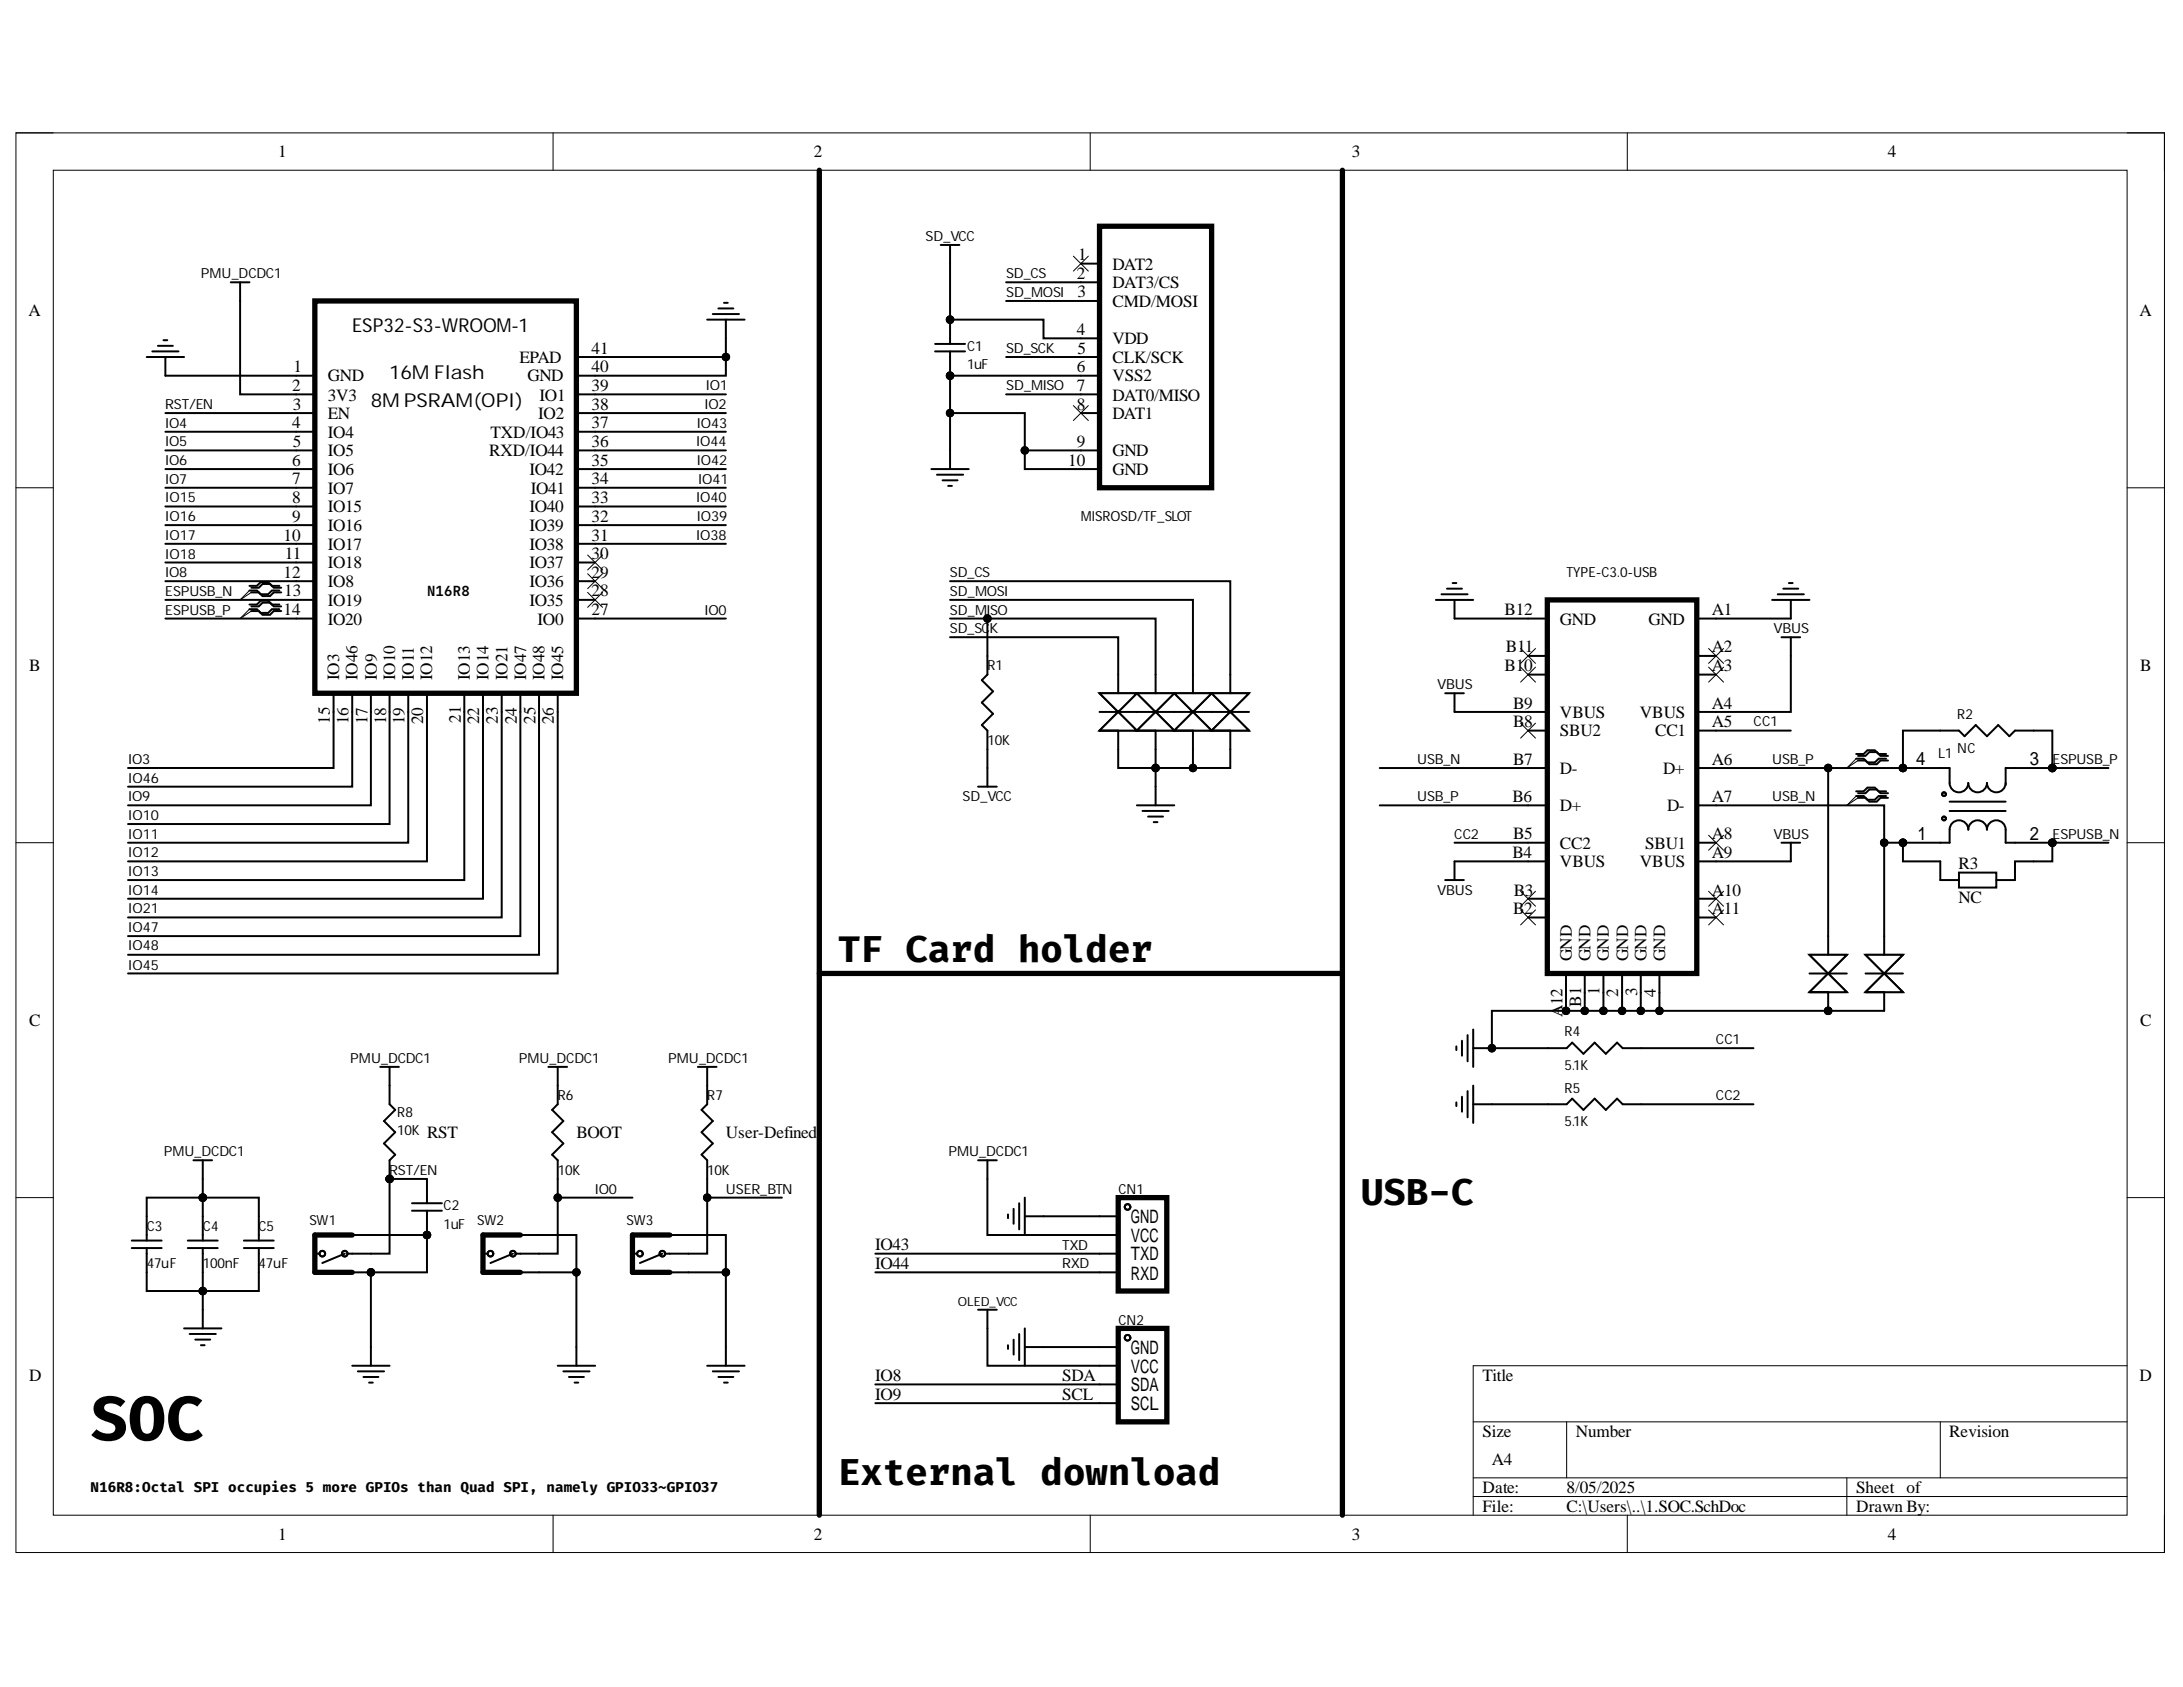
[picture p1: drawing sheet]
<svg xmlns="http://www.w3.org/2000/svg" width="279mm" height="216mm" viewBox="0 0 279 216" stroke-linecap="round" stroke-linejoin="round" font-family="sans-serif">
<defs><g id="words">
<text font-size="7.8" x="11.6" y="184.3">SOC</text>
<g font-size="4.7">
<text x="107.3" y="123.2">TF Card holder</text>
<text x="174.2" y="154.2">USB-C</text>
<text x="107.3" y="190.1">External download</text>
</g>
<g font-size="2.5">
<text x="45.1" y="42.6">ESP32-S3-WROOM-1</text>
<text x="47.5" y="52.1">8M PSRAM(OPI)</text>
<text x="49.8" y="48.6">16M Flash</text>
</g>
<g font-size="2.4">
<text x="144.8" y="156.6">GND</text>
<text x="144.8" y="158.9">VCC</text>
<text x="144.8" y="161.3">TXD</text>
<text x="144.8" y="163.8">RXD</text>
<text x="144.8" y="173.3">GND</text>
<text x="144.8" y="175.7">VCC</text>
<text x="144.8" y="178.1">SDA</text>
<text x="144.8" y="180.4">SCL</text>
</g>
<g font-size="2.2">
<text x="35.6" y="20.1">1</text>
<text x="104.1" y="20.1">2</text>
<text x="173" y="20.1">3</text>
<text x="241.6" y="20.1">4</text>
<text x="137.8" y="35.7">2</text>
<text x="138" y="33.3">1</text>
<text x="142.4" y="34.5">DAT2</text>
<text x="3.6" y="40.4">A</text>
<text x="137.9" y="38.1">3</text>
<text x="142.4" y="36.9">DAT3/CS</text>
<text x="142.4" y="39.3">CMD/MOSI</text>
<text x="273.9" y="40.4">A</text>
<text x="37.6" y="47.6">1</text>
<text x="66.5" y="46.4">EPAD</text>
<text x="75.7" y="47.6">40</text>
<text x="75.7" y="45.3">41</text>
<text x="137.8" y="42.9">4</text>
<text x="137.8" y="47.6">6</text>
<text x="137.9" y="45.3">5</text>
<text x="142.4" y="44.1">VDD</text>
<text x="142.4" y="46.4">CLK/SCK</text>
<text x="37.4" y="50.1">2</text>
<text x="37.5" y="52.4">3</text>
<text x="42" y="48.8">GND</text>
<text x="42" y="51.3">3V3</text>
<text x="42" y="53.6">EN</text>
<text x="67.5" y="48.8">GND</text>
<text x="68.9" y="53.6">IO2</text>
<text x="69" y="51.3">IO1</text>
<text x="75.7" y="52.4">38</text>
<text x="75.7" y="50.1">39</text>
<text x="137.8" y="50.1">7</text>
<text x="137.8" y="52.4">8</text>
<text x="142.4" y="48.8">VSS2</text>
<text x="142.4" y="51.3">DAT0/MISO</text>
<text x="142.4" y="53.6">DAT1</text>
<text x="37.4" y="54.8">4</text>
<text x="37.4" y="59.6">6</text>
<text x="37.5" y="57.2">5</text>
<text x="42" y="56">IO4</text>
<text x="42" y="58.4">IO5</text>
<text x="62.6" y="58.4">RXD/IO44</text>
<text x="62.8" y="56">TXD/IO43</text>
<text x="75.7" y="59.6">35</text>
<text x="75.7" y="57.2">36</text>
<text x="75.7" y="54.8">37</text>
<text x="136.7" y="59.6">10</text>
<text x="137.8" y="57.2">9</text>
<text x="142.4" y="58.4">GND</text>
<text x="37.4" y="62">7</text>
<text x="37.4" y="64.4">8</text>
<text x="42" y="60.8">IO6</text>
<text x="42" y="63.2">IO7</text>
<text x="42" y="65.6">IO15</text>
<text x="67.8" y="65.6">IO40</text>
<text x="67.8" y="60.8">IO42</text>
<text x="67.9" y="63.2">IO41</text>
<text x="75.7" y="64.4">33</text>
<text x="75.7" y="62">34</text>
<text x="142.4" y="60.8">GND</text>
<text x="36.3" y="69.2">10</text>
<text x="36.5" y="71.6">11</text>
<text x="37.4" y="66.7">9</text>
<text x="42" y="68">IO16</text>
<text x="42" y="70.4">IO17</text>
<text x="67.8" y="70.4">IO38</text>
<text x="67.8" y="68">IO39</text>
<text x="75.7" y="71.6">30</text>
<text x="75.7" y="69.2">31</text>
<text x="75.7" y="66.7">32</text>
<text x="36.3" y="73.9">12</text>
<text x="36.4" y="76.3">13</text>
<text x="42" y="72.7">IO18</text>
<text x="42" y="75.1">IO8</text>
<text x="42" y="77.6">IO19</text>
<text x="67.8" y="77.6">IO35</text>
<text x="67.8" y="75.1">IO36</text>
<text x="67.8" y="72.7">IO37</text>
<text x="75.7" y="76.3">28</text>
<text x="75.7" y="73.9">29</text>
<text x="36.3" y="78.8">14</text>
<text x="42" y="79.9">IO20</text>
<text x="68.8" y="79.9">IO0</text>
<text x="75.7" y="78.8">27</text>
<text x="192.6" y="78.8">B12</text>
<text x="192.7" y="83.5">B11</text>
<text x="199.7" y="79.9">GND</text>
<text x="211" y="79.9">GND</text>
<text x="219.1" y="78.8">A1</text>
<text x="219.1" y="83.5">A2</text>
<text x="3.7" y="85.9">B</text>
<text x="43.4" y="87" transform="rotate(-90 43.4 87)">IO3</text>
<text x="45.8" y="87" transform="rotate(-90 45.8 87)">IO46</text>
<text x="48.2" y="87" transform="rotate(-90 48.2 87)">IO9</text>
<text x="50.6" y="87" transform="rotate(-90 50.6 87)">IO10</text>
<text x="53" y="87" transform="rotate(-90 53 87)">IO11</text>
<text x="55.3" y="87" transform="rotate(-90 55.3 87)">IO12</text>
<text x="60.2" y="87" transform="rotate(-90 60.2 87)">IO13</text>
<text x="62.5" y="87" transform="rotate(-90 62.5 87)">IO14</text>
<text x="65" y="87" transform="rotate(-90 65 87)">IO21</text>
<text x="67.3" y="87" transform="rotate(-90 67.3 87)">IO47</text>
<text x="69.7" y="87" transform="rotate(-90 69.7 87)">IO48</text>
<text x="72.1" y="87" transform="rotate(-90 72.1 87)">IO45</text>
<text x="192.6" y="85.9">B10</text>
<text x="219.1" y="85.9">A3</text>
<text x="273.9" y="85.9">B</text>
<text x="42.2" y="92.6" transform="rotate(-90 42.2 92.6)">15</text>
<text x="44.6" y="92.7" transform="rotate(-90 44.6 92.7)">16</text>
<text x="47" y="92.7" transform="rotate(-90 47 92.7)">17</text>
<text x="49.4" y="92.7" transform="rotate(-90 49.4 92.7)">18</text>
<text x="51.8" y="92.7" transform="rotate(-90 51.8 92.7)">19</text>
<text x="54.1" y="92.7" transform="rotate(-90 54.1 92.7)">20</text>
<text x="59" y="92.5" transform="rotate(-90 59 92.5)">21</text>
<text x="61.3" y="92.7" transform="rotate(-90 61.3 92.7)">22</text>
<text x="63.7" y="92.6" transform="rotate(-90 63.7 92.6)">23</text>
<text x="66.2" y="92.7" transform="rotate(-90 66.2 92.7)">24</text>
<text x="68.5" y="92.6" transform="rotate(-90 68.5 92.6)">25</text>
<text x="70.9" y="92.7" transform="rotate(-90 70.9 92.7)">26</text>
<text x="193.7" y="93">B8</text>
<text x="193.7" y="90.7">B9</text>
<text x="199.7" y="94.2">SBU2</text>
<text x="199.7" y="91.9">VBUS</text>
<text x="209.9" y="91.9">VBUS</text>
<text x="211.8" y="94.2">CC1</text>
<text x="219.1" y="90.7">A4</text>
<text x="219.1" y="93">A5</text>
<text x="193.7" y="97.9">B7</text>
<text x="199.7" y="99.1">D-</text>
<text x="212.9" y="99.1">D+</text>
<text x="219.1" y="97.9">A6</text>
<text x="193.6" y="102.6">B6</text>
<text x="193.7" y="107.4">B5</text>
<text x="199.7" y="103.8">D+</text>
<text x="213.4" y="103.8">D-</text>
<text x="219.1" y="102.6">A7</text>
<text x="219.1" y="107.4">A8</text>
<text x="193.6" y="109.8">B4</text>
<text x="199.7" y="111">VBUS</text>
<text x="199.7" y="108.6">CC2</text>
<text x="209.9" y="111">VBUS</text>
<text x="210.6" y="108.6">SBU1</text>
<text x="219.1" y="109.8">A9</text>
<text x="250.7" y="111.2">R3</text>
<text x="193.7" y="117">B2</text>
<text x="193.7" y="114.6">B3</text>
<text x="219.1" y="114.6">A10</text>
<text x="219.1" y="117">A11</text>
<text x="250.7" y="115.5">NC</text>
<text x="201.2" y="123" transform="rotate(-90 201.2 123)">GND</text>
<text x="203.5" y="123" transform="rotate(-90 203.5 123)">GND</text>
<text x="205.9" y="123" transform="rotate(-90 205.9 123)">GND</text>
<text x="208.4" y="123" transform="rotate(-90 208.4 123)">GND</text>
<text x="210.7" y="123" transform="rotate(-90 210.7 123)">GND</text>
<text x="213.1" y="123" transform="rotate(-90 213.1 123)">GND</text>
<text x="3.7" y="131.4">C</text>
<text x="200" y="130.2" transform="rotate(-90 200 130.2)">A12</text>
<text x="202.4" y="128.8" transform="rotate(-90 202.4 128.8)">B1</text>
<text x="204.7" y="127.4" transform="rotate(-90 204.7 127.4)">1</text>
<text x="207.1" y="127.6" transform="rotate(-90 207.1 127.6)">2</text>
<text x="209.6" y="127.5" transform="rotate(-90 209.6 127.5)">3</text>
<text x="211.9" y="127.6" transform="rotate(-90 211.9 127.6)">4</text>
<text x="273.9" y="131.4">C</text>
<text x="54.7" y="145.7">RST</text>
<text x="73.8" y="145.7">BOOT</text>
<text x="92.9" y="145.7">User-Defined</text>
<text x="112" y="160">IO43</text>
<text x="112" y="162.4">IO44</text>
<text x="3.7" y="176.8">D</text>
<text x="112" y="179.2">IO9</text>
<text x="112" y="176.8">IO8</text>
<text x="136" y="176.8">SDA</text>
<text x="136" y="179.2">SCL</text>
<text x="189.8" y="176.8">Title</text>
<text x="273.9" y="176.8">D</text>
<text x="189.8" y="183.9">Size</text>
<text x="201.7" y="183.9">Number</text>
<text x="249.5" y="183.9">Revision</text>
<text x="189.8" y="191.1">Date:</text>
<text x="190.9" y="187.5">A4</text>
<text x="200.5" y="191.1">8/05/2025</text>
<text x="237.6" y="191.1">Sheet of</text>
<text x="35.6" y="197.1">1</text>
<text x="104.1" y="197.1">2</text>
<text x="173" y="197.1">3</text>
<text x="189.8" y="193.4">File:</text>
<text x="200.5" y="193.4">C:\Users\..\1.SOC.SchDoc</text>
<text x="237.6" y="193.4">Drawn By:</text>
<text x="241.6" y="197.1">4</text>
</g>
<g font-size="1.8">
<text x="25.7" y="35.6">PMU_DCDC1</text>
<text x="118.4" y="30.8">SD_VCC</text>
<text x="128.8" y="35.6">SD_CS</text>
<text x="128.8" y="38">SD_MOSI</text>
<text x="123.8" y="47.3">1uF</text>
<text x="123.8" y="44.9">C1</text>
<text x="128.8" y="45.2">SD_SCK</text>
<text x="21.2" y="52.4">RST/EN</text>
<text x="90.2" y="52.4">IO2</text>
<text x="90.4" y="49.9">IO1</text>
<text x="128.8" y="49.9">SD_MISO</text>
<text x="21.2" y="54.7">IO4</text>
<text x="21.2" y="57.1">IO5</text>
<text x="21.2" y="59.5">IO6</text>
<text x="89.1" y="57.1">IO44</text>
<text x="89.2" y="59.5">IO42</text>
<text x="89.2" y="54.7">IO43</text>
<text x="21.2" y="61.9">IO7</text>
<text x="21.2" y="64.3">IO15</text>
<text x="89.1" y="64.3">IO40</text>
<text x="89.3" y="61.9">IO41</text>
<text x="21.2" y="71.5">IO18</text>
<text x="21.2" y="69.1">IO17</text>
<text x="21.2" y="66.7">IO16</text>
<text x="89.1" y="69.1">IO38</text>
<text x="89.2" y="66.7">IO39</text>
<text x="138.3" y="66.7">MISROSD/TF_SLOT</text>
<text x="21.2" y="73.8">IO8</text>
<text x="21.2" y="76.2">ESPUSB_N</text>
<text x="54.7" y="76.2">N16R8</text>
<text x="121.6" y="73.8">SD_CS</text>
<text x="121.6" y="76.2">SD_MOSI</text>
<text x="200.5" y="73.8">TYPE-C3.0-USB</text>
<text x="21.2" y="78.7">ESPUSB_P</text>
<text x="90.2" y="78.7">IO0</text>
<text x="121.6" y="81">SD_SC</text>
<text x="121.6" y="78.7">SD_MISO</text>
<text x="126.7" y="81">K</text>
<text x="227" y="81">VBUS</text>
<text x="126.4" y="85.8">R1</text>
<text x="183.9" y="88.2">VBUS</text>
<text x="126.4" y="95.3">10K</text>
<text x="224.4" y="93">CC1</text>
<text x="250.5" y="92">R2</text>
<text x="16.4" y="100.2">IO46</text>
<text x="16.4" y="97.8">IO3</text>
<text x="181.4" y="97.8">USB_N</text>
<text x="226.8" y="97.8">USB_P</text>
<text x="248" y="97">L1</text>
<text x="250.5" y="96.3">NC</text>
<text x="262.7" y="97.8">ESPUSB_P</text>
<text x="16.4" y="102.5">IO9</text>
<text x="16.4" y="104.9">IO10</text>
<text x="16.4" y="107.3">IO11</text>
<text x="123.2" y="102.5">SD_VCC</text>
<text x="181.4" y="102.5">USB_P</text>
<text x="186.1" y="107.3">CC2</text>
<text x="226.8" y="102.5">USB_N</text>
<text x="227" y="107.3">VBUS</text>
<text x="262.7" y="107.3">ESPUSB_N</text>
<text x="16.4" y="109.7">IO12</text>
<text x="16.4" y="112.1">IO13</text>
<text x="16.4" y="114.5">IO14</text>
<text x="16.4" y="116.9">IO21</text>
<text x="16.4" y="119.3">IO47</text>
<text x="183.9" y="114.5">VBUS</text>
<text x="16.4" y="121.6">IO48</text>
<text x="16.4" y="124.1">IO45</text>
<text x="44.8" y="136">PMU_DCDC1</text>
<text x="66.4" y="136">PMU_DCDC1</text>
<text x="85.5" y="136">PMU_DCDC1</text>
<text x="200.3" y="136.9">5.1K</text>
<text x="200.3" y="132.6">R4</text>
<text x="219.6" y="133.6">CC1</text>
<text x="50.8" y="143">R8</text>
<text x="71.4" y="140.8">R6</text>
<text x="90.5" y="140.8">R7</text>
<text x="200.3" y="139.8">R5</text>
<text x="219.6" y="140.8">CC2</text>
<text x="21" y="147.9">PMU_DCDC1</text>
<text x="50.8" y="145.3">10K</text>
<text x="121.4" y="147.9">PMU_DCDC1</text>
<text x="200.3" y="144.1">5.1K</text>
<text x="49.8" y="150.4">RST/EN</text>
<text x="56.8" y="154.9">C2</text>
<text x="71.4" y="150.4">10K</text>
<text x="76.1" y="152.8">IO0</text>
<text x="90.5" y="150.4">10K</text>
<text x="92.9" y="152.8">USER_BTN</text>
<text x="143.1" y="152.8">CN1</text>
<text x="18.8" y="157.5">C3</text>
<text x="26" y="157.5">C4</text>
<text x="33.1" y="157.5">C5</text>
<text x="39.6" y="156.8">SW1</text>
<text x="56.8" y="157.2">1uF</text>
<text x="61.1" y="156.8">SW2</text>
<text x="80.2" y="156.8">SW3</text>
<text x="136" y="160">TXD</text>
<text x="18.8" y="162.3">47uF</text>
<text x="26" y="162.3">100nF</text>
<text x="33.1" y="162.3">47uF</text>
<text x="136" y="162.3">RXD</text>
<text x="143.1" y="169.5">CN2</text>
<text x="11.6" y="191">N16R8:Octal SPI occupies 5 more GPIOs than Quad SPI, namely GPIO33~GPIO37</text>
</g>
<text font-size="1.6" x="122.6" y="167.1">OLED_VCC</text>
</g></defs>
<path d="M2 17h275v181.7h-275z" fill="none" stroke="#000" stroke-width=".13"/>
<path d="M6.8 21.8h265.4v172.1h-265.4z" fill-rule="evenodd" fill="#fff"/>
<g fill="none" stroke="#000" stroke-width=".13">
<path d="M2 17h4.8M70.8 17v4.8M139.5 17v4.8M208.3 17v4.8M272.2 17h4.8v4.8M6.8 21.8h265.4v172.1h-265.4zM137.4 32.8l1.9 1.9M139.3 32.8l-1.9 1.9M2 62.4h4.8M75.2 73.4l1.9 1.9M75.2 75.8l1.9 1.9M75.2 71l1.9 1.9"/>
<path d="M77.1 73.4l-1.9 1.9M77.1 75.8l-1.9 1.9M77.1 71l-1.9 1.9M272.2 62.4h4.8M194.6 92.6l1.9 1.9M194.6 85.4l1.9 1.9M194.6 83l1.9 1.9M196.5 92.6l-1.9 1.9M196.5 85.4l-1.9 1.9M196.5 83l-1.9 1.9M2 107.8h4.8M194.6 114.1l1.9 1.9"/>
<path d="M194.6 116.5l1.9 1.9M196.5 114.1l-1.9 1.9M196.5 116.5l-1.9 1.9M218.7 106.9l1.9 1.9M218.7 114.1l1.9 1.9M218.7 116.5l1.9 1.9M220.6 106.9l-1.9 1.9M220.6 114.1l-1.9 1.9M220.6 116.5l-1.9 1.9M272.2 107.8h4.8M2 153.3h4.8M272.2 153.3h4.8"/>
<path d="M272.2 174.8h-83.6v19.1M70.8 193.9v4.8M139.5 193.9v4.8M188.6 182h83.6M188.6 189.1h83.6M188.6 191.5h83.6M200.5 182v7.1M208.3 193.9v4.8M236.4 189.1v4.8M248.3 182v7.1M277 193.9v4.8"/>
<circle cx="121.6" cy="48.1" r=".48"/>
<circle cx="121.6" cy="40.9" r=".48"/>
<circle cx="190.9" cy="134.1" r=".48"/>
<circle cx="54.6" cy="158.1" r=".48"/>
<circle cx="47.5" cy="162.8" r=".48"/>
</g>
<path d="M40.3 38.5h33.5v50.2h-33.5zM104.9 21.8v172.1M140.7 29h14.4v33.4h-14.4zM171.8 21.8v172.1M198 76.8h19.2v47.8h-19.2zM104.9 124.6h66.9M45.1 158.1h-4.8v4.7h4.8M66.6 158.1h-4.8v4.7h4.8M85.7 158.1h-4.8v4.7h4.8M143.1 153.3h6.2v11.9h-6.2z" fill="none" stroke="#000" stroke-width=".68"/>
<g fill="none" stroke="#000" stroke-width=".25">
<path d="M29.5 36.1h2.4M30.7 36.1v2.4M91.9 39.5h2M92.7 38.8h.4M120.4 31.3h2.4M121.6 31.3v2.4M138.3 36.1h2.4M138.3 33.7h2.4M138.3 38.5h2.4M18.8 45.7h4.8M19.5 45h3.3M20.2 44.3h1.9"/>
<path d="M20.9 43.5h.5M21.2 45.7v2.4M37.9 48.1h2.4M37.9 50.5h2.4M37.9 52.9h2.4M37.9 55.3h2.4M37.9 57.6h2.4M73.8 48.1h2.4M73.8 50.5h2.4M73.8 52.9h2.4M73.8 55.3h2.4M73.8 57.6h2.4"/>
<path d="M73.8 45.7h2.4M90.5 40.9h4.8M91.2 40.2h3.4M92.9 40.9v2.4M119.7 45h3.8M119.7 44h3.8M121.6 40.9v3.1M121.6 45v3.1M121.6 57.6v2.4M138.3 48.1h2.4M138.3 50.5h2.4M138.3 52.9h2.4"/>
<path d="M138.3 57.6h2.4M138.3 45.7h2.4M138.3 43.3h2.4M37.9 60h2.4M37.9 62.4h2.4M37.9 64.8h2.4M37.9 67.2h2.4M37.9 69.6h2.4M37.9 72h2.4M37.9 74.4h2.4M37.9 76.8h2.4M37.9 79.2h2.4"/>
<path d="M73.8 60h2.4M73.8 62.4h2.4M73.8 64.8h2.4M73.8 67.2h2.4M73.8 69.6h2.4M73.8 72h2.4M73.8 74.4h2.4M73.8 76.8h2.4M73.8 79.2h2.4M119.2 60h4.8M119.9 60.8h3.4M120.6 61.5h2"/>
<path d="M121.4 62.2h.4M138.3 60h2.4M183.8 76.8h4.8M184.5 76.1h3.3M185.2 75.3h1.9M185.9 74.6h.5M186.2 76.8v2.4M195.6 79.2h2.4M217.2 79.2h2.4M226.8 76.8h4.8M227.5 76.1h3.4M228.2 75.3h2"/>
<path d="M229 74.6h.4M229.2 76.8v2.4M42.7 88.7v2.4M45.1 88.7v2.4M47.5 88.7v2.4M49.9 88.7v2.4M52.3 88.7v2.4M54.6 88.7v2.4M59.4 88.7v2.4M61.8 88.7v2.4M64.2 88.7v2.4M66.6 88.7v2.4"/>
<path d="M69 88.7v2.4M71.4 88.7v2.4M126.4 83.9v2.4l-.7 .7 1.4 1.5-1.4 1.4 1.4 1.5-1.4 1.4 .7 .7v2.4M126.4 98.3v2.4M140.7 88.7h4.8l-4.8 4.8h4.8zM140.7 91.1h4.8M185 88.7h2.4M186.2 88.7v2.4M195.6 83.9h2.4M195.6 86.3h2.4M195.6 91.1h2.4M195.6 93.5h2.4"/>
<path d="M195.6 98.3h2.4M217.2 83.9h2.4M217.2 86.3h2.4M217.2 91.1h2.4M217.2 93.5h2.4M217.2 98.3h2.4M228 81.6h2.4M229.2 81.6v2.3M125.2 100.7h2.4M145.5 103.1h4.8M146.2 103.8h3.4M146.9 104.5h2"/>
<path d="M147.7 105.2h.4M147.9 100.7v2.4M185 112.6h2.4M186.2 110.2v2.4M195.6 103.1h2.4M195.6 107.8h2.4M195.6 110.2h2.4M195.6 115h2.4M195.6 117.4h2.4M217.2 103.1h2.4M217.2 107.8h2.4M217.2 110.2h2.4"/>
<path d="M217.2 115h2.4M217.2 117.4h2.4M228 107.8h2.4M229.2 107.8v2.4M70.2 136.5h2.4M71.4 136.5v4.8l-.7 .7 1.4 1.5-1.4 1.4 1.4 1.4-1.4 1.5 .7 .7v2.4M89.3 136.5h2.4M90.5 136.5v4.8l-.7 .7 1.4 1.5-1.4 1.4 1.4 1.4-1.4 1.5 .7 .7v2.4M186.4 133.9v.5M187.1 133.2v1.9M187.8 132.5v3.3M187.8 139.6v3.4"/>
<path d="M188.6 134.1h2.3M188.6 131.8v4.7M188.6 138.9v4.8M198.1 134.1h2.4l.7-.7 1.5 1.5 1.4-1.5 1.4 1.5 1.5-1.5 .7 .7h2.4M200.4 124.7v2.3M202.8 124.7v2.3M205.2 124.7v2.3M207.6 124.7v2.3M210 124.7v2.3M212.4 124.7v2.3M16.9 159.7h3.8M16.9 158.8h3.8"/>
<path d="M18.8 155.7v3.1M18.8 159.7v3.1M24 159.7h3.9M24 158.8h3.9M24.8 148.5h2.3M26 148.5v2.4M26 155.7v3.1M26 159.7v3.1M31.2 159.7h3.8M31.2 158.8h3.8M33.1 155.7v3.1M33.1 159.7v3.1"/>
<path d="M45.1 158.1h2.4M52.7 154.9h3.9M52.7 154h3.9M54.6 150.9v3.1M54.6 154.9v3.2M66.6 158.1h2.4M85.7 158.1h2.4M140.7 158.1h2.4M140.7 155.7h2.4M186.4 141.1v.5M187.1 140.4v1.9M188.6 141.3h2.3"/>
<path d="M198.1 141.3h2.4l.7-.7 1.5 1.4 1.4-1.4 1.4 1.4 1.5-1.4 .7 .7h2.4M23.6 170h4.7M24.3 170.7h3.3M25 171.4h1.9M25.7 172.2h.5M26 167.6v2.4M40.3 160.4h.5M44.1 160.4l-2.8 1.2M44.6 160.4h2.9M45.1 174.8h4.8M45.1 162.8h2.4M45.8 175.5h3.4"/>
<path d="M46.5 176.2h1.9M47.2 176.9h.5M47.5 172.4v2.4M61.8 160.4h.5M65.6 160.4l-2.8 1.2M66.1 160.4h2.9M66.6 162.8h2.4M71.4 174.8h4.8M72.1 175.5h3.4M72.8 176.2h1.9M73.5 176.9h.5M73.8 172.4v2.4"/>
<path d="M80.9 160.4h.5M84.8 160.4l-2.9 1.2M85.3 160.4h2.8M85.7 162.8h2.4M90.5 174.8h4.8M91.2 175.5h3.4M92 176.2h1.9M92.7 176.9h.4M92.9 172.4v2.4M140.7 160.4h2.4M140.7 162.8h2.4"/>
<circle cx="144.3" cy="154.5" r=".36"/>
<circle cx="41.3" cy="160.4" r=".36"/>
<circle cx="44.1" cy="160.4" r=".36"/>
<circle cx="62.8" cy="160.4" r=".36"/>
<circle cx="65.6" cy="160.4" r=".36"/>
<circle cx="81.9" cy="160.4" r=".36"/>
<circle cx="84.8" cy="160.4" r=".36"/>
</g>
<g fill="#000">
<circle cx="121.6" cy="48.1" r=".48"/>
<circle cx="121.6" cy="40.9" r=".48"/>
<circle cx="190.9" cy="134.1" r=".48"/>
<circle cx="54.6" cy="158.1" r=".48"/>
<circle cx="47.5" cy="162.8" r=".48"/>
</g>
<path d="M140.7 93.5l2.4-2.4 2.4 2.4z" fill="#fff"/>
<path d="M140.7 93.5l2.4-2.4 2.4 2.4zM140.7 93.5h2.4" fill="none" stroke="#000" stroke-width=".25"/>
<path d="M140.7 88.7h4.8l-2.4 2.4z" fill="#fff"/>
<path d="M140.7 88.7h4.8l-2.4 2.4zM143.1 86.3v2.4M143.1 93.5v2.4M145.5 88.7h4.8l-4.8 4.8h4.8zM145.5 91.1h4.8" fill="none" stroke="#000" stroke-width=".25"/>
<path d="M145.5 93.5l2.4-2.4 2.4 2.4z" fill="#fff"/>
<path d="M145.5 93.5l2.4-2.4 2.4 2.4zM145.5 93.5h2.4" fill="none" stroke="#000" stroke-width=".25"/>
<path d="M145.5 88.7h4.8l-2.4 2.4z" fill="#fff"/>
<path d="M145.5 88.7h4.8l-2.4 2.4zM147.9 86.3v2.4M147.9 93.5v2.4M150.3 88.7h4.8l-4.8 4.8h4.8zM150.3 91.1h4.8" fill="none" stroke="#000" stroke-width=".25"/>
<path d="M150.3 93.5l2.4-2.4 2.4 2.4z" fill="#fff"/>
<path d="M150.3 93.5l2.4-2.4 2.4 2.4zM150.3 93.5h2.4" fill="none" stroke="#000" stroke-width=".25"/>
<path d="M150.3 88.7h4.8l-2.4 2.4z" fill="#fff"/>
<path d="M150.3 88.7h4.8l-2.4 2.4zM152.7 86.3v2.4M152.7 93.5v2.4M155.1 88.7h4.8l-4.8 4.8h4.8zM155.1 91.1h4.8" fill="none" stroke="#000" stroke-width=".25"/>
<path d="M155.1 93.5l2.4-2.4 2.4 2.4z" fill="#fff"/>
<path d="M155.1 93.5l2.4-2.4 2.4 2.4zM155.1 93.5h2.4" fill="none" stroke="#000" stroke-width=".25"/>
<path d="M155.1 88.7h4.8l-2.4 2.4z" fill="#fff"/>
<path d="M155.1 88.7h4.8l-2.4 2.4zM157.5 86.3v2.4M157.5 93.5v2.4M231.6 122.2h4.8l-4.8 4.8h4.8zM231.6 124.6h4.8" fill="none" stroke="#000" stroke-width=".25"/>
<circle cx="234" cy="129.4" r=".48" fill="#000"/>
<circle cx="234" cy="129.4" r=".48" fill="none" stroke="#000" stroke-width=".13"/>
<path d="M231.6 127l2.4-2.4 2.4 2.4z" fill="#fff"/>
<path d="M231.6 127l2.4-2.4 2.4 2.4zM231.6 127h2.4" fill="none" stroke="#000" stroke-width=".25"/>
<path d="M231.6 122.2h4.8l-2.4 2.4z" fill="#fff"/>
<path d="M234 119.8v2.4M231.6 122.2h4.8l-2.4 2.4zM234 127v2.4M238.8 122.2l4.8 4.8h-4.8l4.8-4.8zM238.8 124.6h4.8" fill="none" stroke="#000" stroke-width=".25"/>
<circle cx="234" cy="129.4" r=".48" fill="#000"/>
<circle cx="234" cy="129.4" r=".48" fill="none" stroke="#000" stroke-width=".13"/>
<path d="M238.8 127l2.4-2.4 2.4 2.4z" fill="#fff"/>
<path d="M238.8 127l2.4-2.4 2.4 2.4zM238.8 127h2.4" fill="none" stroke="#000" stroke-width=".25"/>
<path d="M238.8 122.2h4.8l-2.4 2.4z" fill="#fff"/>
<g fill="none" stroke="#000" stroke-width=".25">
<path d="M30.7 38.5v12h7.2M121.6 33.7v7.2h12v2.4h4.7M128.8 38.5h9.5M128.8 36.1h9.5M21.2 52.9h16.7M21.2 55.3h16.7M21.2 57.6h16.7M21.2 48.1h16.7M76.2 45.7h16.7v2.4h-16.7M76.2 52.9h16.7M76.2 55.3h16.7M76.2 57.6h16.7"/>
<path d="M76.2 50.5h16.7M92.9 43.3v2.4M121.6 57.6v-4.7h9.6v7.1h7.1M128.8 50.5h9.5M128.8 45.7h9.5M131.2 57.6h7.1M138.3 48.1h-16.7v4.8M21.2 60h16.7M21.2 62.4h16.7M21.2 64.8h16.7M21.2 67.2h16.7M21.2 69.6h16.7"/>
<path d="M21.2 72h16.7M21.2 74.4h16.7M21.2 76.8h16.7M21.2 79.2h16.7M31.9 75h1l.5-.5h.9l.5 .5h1M31.9 75.6h1l.5 .5h.9l.5-.5h1M31.9 77.4h1l.5-.5h.9l.5 .5h1M31.9 78h1l.5 .4h.9l.5-.4h1M32.2 75.2h.9l.5-.5h1l.4 .5h1M32.2 75.8h.9l.5 .5h1l.4-.5h1M32.2 77.6h.9l.5-.5h1l.4 .5h1M32.2 78.2h.9l.5 .5h1l.4-.5h1"/>
<path d="M76.2 60h16.7M76.2 62.4h16.7M76.2 64.8h16.7M76.2 67.2h16.7M76.2 69.6h16.7M76.2 79.2h16.7M121.6 79.2h26.3v7.1M121.6 76.8h31.1v9.5M121.6 74.4h35.9v11.9M126.4 79.2v4.7M186.2 79.2h9.4M219.6 79.2h9.6"/>
<path d="M42.7 91.1v7.2h-26.3M45.1 91.1v9.6h-28.7M47.5 91.1v12h-31.1M49.9 91.1v14.4h-33.5M52.3 91.1v16.7h-35.9M54.6 91.1v19.1h-38.2M59.4 91.1v21.5h-43M61.8 91.1v23.9h-45.4M64.2 91.1v26.3h-47.8M66.6 91.1v28.7h-50.2M69 91.1v31.1h-52.6M71.4 91.1v33.5h-55"/>
<path d="M121.6 81.5h21.5v4.8M126.4 95.9v2.4M143.1 95.9v2.4h9.6v-2.4M147.9 95.9v4.8M157.5 95.9v2.4h-4.8M176.6 98.3h19M186.2 91.1h9.4M219.6 98.3h24v-4.8h7.1l.7 .7 1.5-1.4 1.4 1.4 1.4-1.4 1.5 1.4 .7-.7h4.8v4.8h7.2M219.6 93.5h9.6M229.2 83.9v7.2h-9.6M234 98.3v21.5M237.6 96.5h.9l.5-.5h1l.4 .5h1"/>
<path d="M237.6 97.1h.9l.5 .5h1l.4-.5h1M237.8 96.7h1l.5-.4h.9l.5 .4h.9M237.8 97.3h1l.5 .5h.9l.5-.5h.9M243.6 98.3h5.9v1.9a1.19 1.19 0 0 0 1.2 1.2 1.19 1.19 0 0 0 1.2-1.2 1.19 1.19 0 0 0 1.2 1.2 1.19 1.19 0 0 0 1.2-1.2 1.19 1.19 0 0 0 1.2 1.2 1.19 1.19 0 0 0 1.2-1.2M262.7 98.3h-6v2.1M176.6 103.1h19M186.2 107.8h9.4M186.2 110.2h9.4M219.6 103.1h21.6v19.1M219.6 110.2h9.6M237.6 101.3h.9l.5-.5h1l.4 .5h1M237.6 101.9h.9l.5 .5h1l.4-.5h1"/>
<path d="M237.8 101.5h1l.5-.5h.9l.5 .5h.9M237.8 102.1h1l.5 .5h.9l.5-.5h.9M241.2 107.8h2.4v2.4h4.7v2.4h2.4M243.6 107.8h5.9v-1.6a1.19 1.19 0 0 1 1.2-1.2 1.19 1.19 0 0 1 1.2 1.2 1.19 1.19 0 0 1 1.2-1.2 1.19 1.19 0 0 1 1.2 1.2 1.19 1.19 0 0 1 1.2-1.2 1.19 1.19 0 0 1 1.2 1.2v1.6h6M249.5 102.6h7.2M249.5 103.8h7.2M250.7 111.7h4.8v1.9h-4.8zM269.9 107.8h-7.2v2.4h-4.8v2.4h-2.4M48.7 136.5h2.4M49.9 136.5v4.8l.7 .7-1.5 1.5 1.5 1.4-1.5 1.4 1.5 1.5-.7 .7v2.4M200.4 129.4h-9.5v4.7h7.2M200.4 127v2.4h2.4"/>
<path d="M202.8 127v2.4h2.4M205.2 127v2.4h2.4M207.6 127v2.4h2.4M210 127v2.4h2.4M210.1 134.1h14.3M238.8 122.2h4.8l-2.4 2.4zM241.2 127v2.4h-28.8v-2.4M18.8 155.7v-2.4h14.3v2.4M26 150.9v4.8M47.5 158.1h7.1v4.7h-7.1v9.6M54.6 150.9h-4.7v9.5h-2.4M69 158.1h4.8v14.3"/>
<path d="M71.4 150.9v9.5h-2.4M71.4 153.3h9.5M88.1 158.1h4.8v14.3M90.5 150.9v9.5h-2.4M90.5 153.3h9.6M125.2 148.5h2.4M126.4 148.5v9.6h14.3M129 155.4v.5M129.7 154.7v1.9M130.4 154v3.3M131.2 153.3v4.8M131.2 155.7h9.5"/>
<path d="M190.9 141.3h7.2M210.1 141.3h14.3M18.8 162.8v2.4h7.2v2.4M26 162.8v2.4h7.1v-2.4M69 162.8h4.8M88.1 162.8h4.8M112 177.2h31.1M112 179.6h31.1M112 162.8h28.7M112 160.4h28.7M125.2 167.6h2.4M126.4 167.6v7.2h16.7"/>
<path d="M129 172.2v.4M129.7 171.4v2M130.4 170.7v3.4M131.2 170v4.8M131.2 172.4h11.9"/>
<circle cx="248.8" cy="101.6" r=".24"/>
<circle cx="248.8" cy="104.7" r=".24"/>
<circle cx="144.3" cy="171.2" r=".36"/>
</g>
<g fill="none" stroke="#000" stroke-width=".13">
<path d="M137.4 51.9l1.9 1.9M139.3 51.9l-1.9 1.9M31.9 75.6l-1.2 1.2 1.5-1M31.9 78l-1.2 1.2 1.5-1M218.7 85.4l1.9 1.9M218.7 83l1.9 1.9M220.6 85.4l-1.9 1.9M220.6 83l-1.9 1.9M237.6 97.1l-1.2 1.2 1.4-1M237.6 101.9l-1.2 1.2 1.4-1"/>
<circle cx="92.9" cy="45.7" r=".48"/>
<circle cx="121.6" cy="48.1" r=".48"/>
<circle cx="121.6" cy="40.9" r=".48"/>
<circle cx="121.6" cy="52.9" r=".48"/>
<circle cx="131.2" cy="57.6" r=".48"/>
<circle cx="126.4" cy="79.2" r=".48"/>
<circle cx="147.9" cy="98.3" r=".48"/>
<circle cx="152.7" cy="98.3" r=".48"/>
<circle cx="234" cy="98.3" r=".48"/>
<circle cx="243.6" cy="98.3" r=".48"/>
<circle cx="262.7" cy="98.3" r=".48"/>
<circle cx="241.2" cy="107.8" r=".48"/>
<circle cx="243.5" cy="107.8" r=".48"/>
<circle cx="262.7" cy="107.8" r=".48"/>
<circle cx="190.9" cy="134.1" r=".48"/>
<circle cx="200.4" cy="129.4" r=".48"/>
<circle cx="202.8" cy="129.4" r=".48"/>
<circle cx="205.2" cy="129.4" r=".48"/>
<circle cx="207.6" cy="129.4" r=".48"/>
<circle cx="210" cy="129.4" r=".48"/>
<circle cx="212.4" cy="129.4" r=".48"/>
<circle cx="234" cy="129.4" r=".48"/>
<circle cx="25.9" cy="153.3" r=".48"/>
<circle cx="49.9" cy="150.9" r=".48"/>
<circle cx="54.6" cy="158.1" r=".48"/>
<circle cx="71.4" cy="153.3" r=".48"/>
<circle cx="90.5" cy="153.3" r=".48"/>
<circle cx="25.9" cy="165.2" r=".48"/>
<circle cx="47.5" cy="162.8" r=".48"/>
<circle cx="73.8" cy="162.8" r=".48"/>
<circle cx="92.9" cy="162.8" r=".48"/>
</g>
<g fill="#000">
<circle cx="92.9" cy="45.7" r=".48"/>
<circle cx="121.6" cy="48.1" r=".48"/>
<circle cx="121.6" cy="40.9" r=".48"/>
<circle cx="121.6" cy="52.9" r=".48"/>
<circle cx="131.2" cy="57.6" r=".48"/>
<circle cx="126.4" cy="79.2" r=".48"/>
<circle cx="147.9" cy="98.3" r=".48"/>
<circle cx="152.7" cy="98.3" r=".48"/>
<circle cx="234" cy="98.3" r=".48"/>
<circle cx="243.6" cy="98.3" r=".48"/>
<circle cx="262.7" cy="98.3" r=".48"/>
<circle cx="241.2" cy="107.8" r=".48"/>
<circle cx="243.5" cy="107.8" r=".48"/>
<circle cx="262.7" cy="107.8" r=".48"/>
<circle cx="190.9" cy="134.1" r=".48"/>
<circle cx="200.4" cy="129.4" r=".48"/>
<circle cx="202.8" cy="129.4" r=".48"/>
<circle cx="205.2" cy="129.4" r=".48"/>
<circle cx="207.6" cy="129.4" r=".48"/>
<circle cx="210" cy="129.4" r=".48"/>
<circle cx="212.4" cy="129.4" r=".48"/>
<circle cx="234" cy="129.4" r=".48"/>
<circle cx="25.9" cy="153.3" r=".48"/>
<circle cx="49.9" cy="150.9" r=".48"/>
<circle cx="54.6" cy="158.1" r=".48"/>
<circle cx="71.4" cy="153.3" r=".48"/>
<circle cx="90.5" cy="153.3" r=".48"/>
<circle cx="25.9" cy="165.2" r=".48"/>
<circle cx="47.5" cy="162.8" r=".48"/>
<circle cx="73.8" cy="162.8" r=".48"/>
<circle cx="92.9" cy="162.8" r=".48"/>
</g>
<path d="M143.1 170h6.2v12h-6.2z" fill="none" stroke="#000" stroke-width=".68"/>
<use href="#words"/>
</svg>
